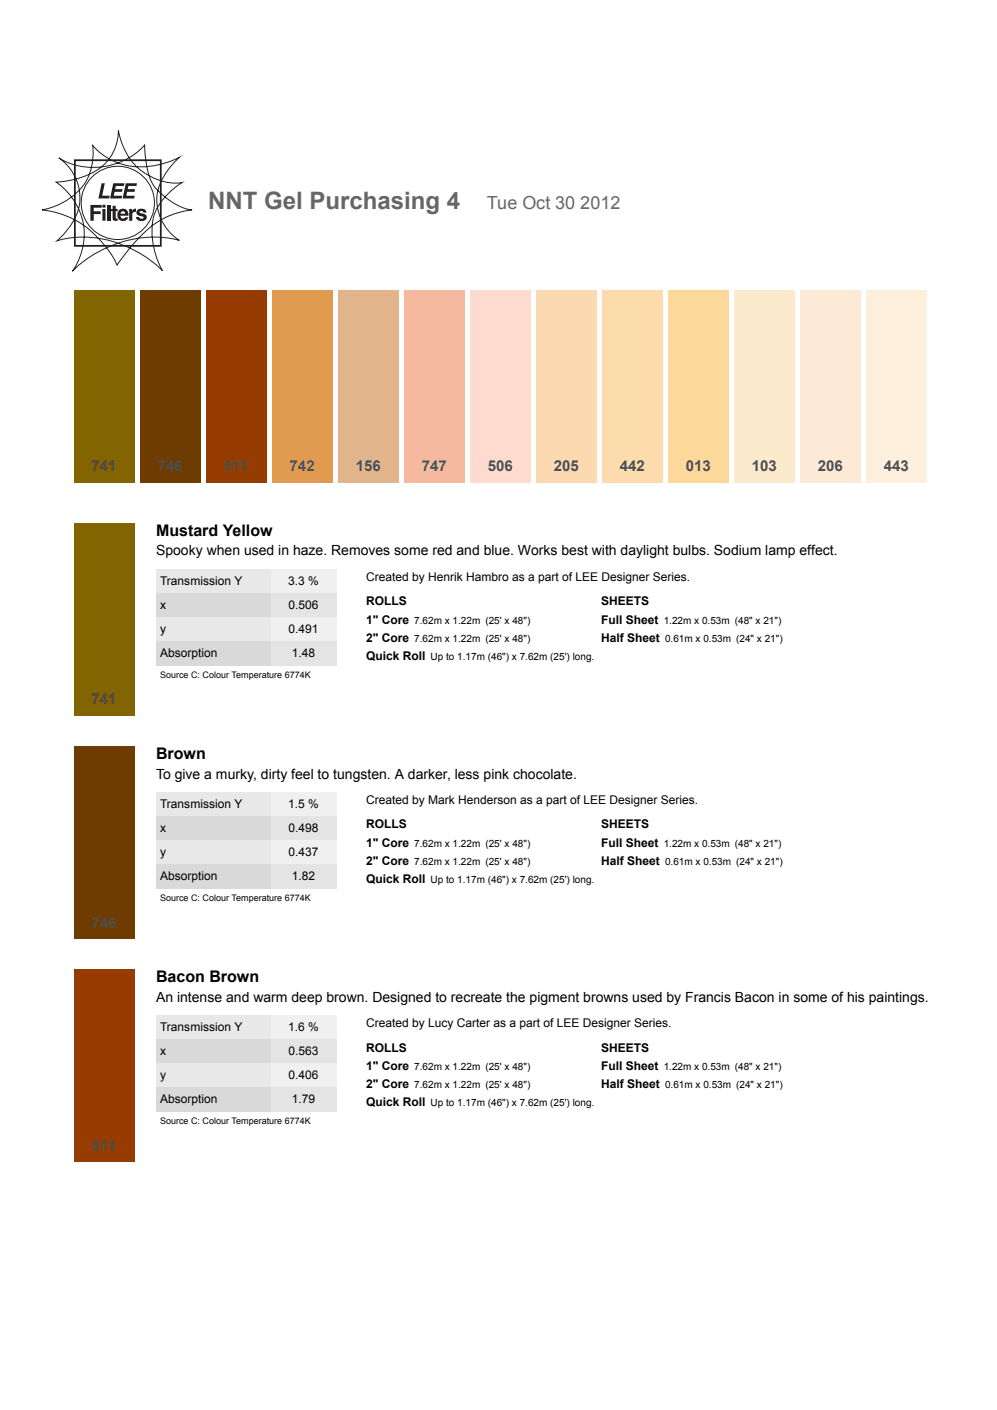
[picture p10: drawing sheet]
<svg xmlns="http://www.w3.org/2000/svg" width="210mm" height="297mm" viewBox="0 0 210 297" stroke-linecap="round" stroke-linejoin="round" font-family="sans-serif">
<defs><g id="words">
<text font-size="5.1" fill="#666" x="43.8" y="43.9">NNT Gel Purchasing 4</text>
<text font-size="3.8" fill="#666" x="102.6" y="43.9">Tue Oct 30 2012</text>
<g font-size="3.4">
<text x="32.9" y="113">Mustard Yellow</text>
<text x="32.9" y="160">Brown</text>
<text x="32.9" y="206.9">Bacon Brown</text>
</g>
<g font-size="3.2" fill="#4f4f4f">
<text x="19.3" y="99.3">741</text>
<text x="33.2" y="99.3">746</text>
<text x="47.2" y="99.3">511</text>
<text x="61" y="99.3">742</text>
<text x="74.9" y="99.3">156</text>
<text x="88.8" y="99.3">747</text>
<text x="102.7" y="99.3">506</text>
<text x="116.6" y="99.3">205</text>
<text x="130.6" y="99.3">442</text>
<text x="144.5" y="99.3">013</text>
<text x="158.4" y="99.3">103</text>
<text x="172.3" y="99.3">206</text>
<text x="186.2" y="99.3">443</text>
<text x="19.3" y="148.4">741</text>
<text x="19.3" y="195.4">746</text>
<text x="19.4" y="242.4">511</text>
</g>
<g font-size="3">
<text x="32.9" y="117">Spooky when used in haze. Removes some red and blue. Works best with daylight bulbs. Sodium lamp effect.</text>
<text x="32.9" y="164">To give a murky, dirty feel to tungsten. A darker, less pink chocolate.</text>
<text x="32.9" y="211">An intense and warm deep brown. Designed to recreate the pigment browns used by Francis Bacon in some of his paintings.</text>
</g>
<g font-size="2.5">
<text x="33.7" y="123.2">Transmission Y</text>
<text x="60.7" y="123.2">3.3 %</text>
<text x="77.1" y="122.4">Created by Henrik Hambro as a part of LEE Designer Series.</text>
<text x="33.7" y="128.3">x</text>
<text x="60.8" y="128.3">0.506</text>
<text x="77.1" y="131.3">1&quot; Core</text>
<text x="77.1" y="127.5">ROLLS</text>
<text x="126.7" y="131.3">Full Sheet</text>
<text x="126.7" y="127.5">SHEETS</text>
<text x="33.7" y="133.3">y</text>
<text x="60.8" y="133.3">0.491</text>
<text x="77.1" y="135.1">2&quot; Core</text>
<text x="126.7" y="135.1">Half Sheet</text>
<text x="33.7" y="138.4">Absorption</text>
<text x="61.5" y="138.4">1.48</text>
<text x="77.1" y="138.9">Quick Roll</text>
<text x="33.7" y="170.2">Transmission Y</text>
<text x="60.7" y="170.2">1.5 %</text>
<text x="77.1" y="169.4">Created by Mark Henderson as a part of LEE Designer Series.</text>
<text x="33.7" y="175.3">x</text>
<text x="60.8" y="175.3">0.498</text>
<text x="77.1" y="178.3">1&quot; Core</text>
<text x="77.1" y="174.5">ROLLS</text>
<text x="126.7" y="178.3">Full Sheet</text>
<text x="126.7" y="174.5">SHEETS</text>
<text x="33.7" y="180.3">y</text>
<text x="33.7" y="185.4">Absorption</text>
<text x="60.8" y="180.3">0.437</text>
<text x="61.5" y="185.4">1.82</text>
<text x="77.1" y="182.1">2&quot; Core</text>
<text x="77.1" y="185.9">Quick Roll</text>
<text x="126.7" y="182.1">Half Sheet</text>
<text x="33.7" y="217.2">Transmission Y</text>
<text x="60.7" y="217.2">1.6 %</text>
<text x="77.1" y="216.3">Created by Lucy Carter as a part of LEE Designer Series.</text>
<text x="77.1" y="221.5">ROLLS</text>
<text x="126.7" y="221.5">SHEETS</text>
<text x="33.7" y="222.3">x</text>
<text x="33.7" y="227.3">y</text>
<text x="60.8" y="222.3">0.563</text>
<text x="60.8" y="227.3">0.406</text>
<text x="77.1" y="225.3">1&quot; Core</text>
<text x="126.7" y="225.3">Full Sheet</text>
<text x="33.7" y="232.4">Absorption</text>
<text x="61.5" y="232.4">1.79</text>
<text x="77.1" y="229.1">2&quot; Core</text>
<text x="77.1" y="232.9">Quick Roll</text>
<text x="126.7" y="229.1">Half Sheet</text>
</g>
<g font-size="2.1">
<text x="87.3" y="131.4">7.62m x 1.22m (25' x 48&quot;)</text>
<text x="139.8" y="131.4">1.22m x 0.53m (48&quot; x 21&quot;)</text>
<text x="87.3" y="135.2">7.62m x 1.22m (25' x 48&quot;)</text>
<text x="140.1" y="135.2">0.61m x 0.53m (24&quot; x 21&quot;)</text>
<text x="90.7" y="139">Up to 1.17m (46&quot;) x 7.62m (25') long.</text>
<text x="87.3" y="178.4">7.62m x 1.22m (25' x 48&quot;)</text>
<text x="139.8" y="178.4">1.22m x 0.53m (48&quot; x 21&quot;)</text>
<text x="87.3" y="182.2">7.62m x 1.22m (25' x 48&quot;)</text>
<text x="90.7" y="186">Up to 1.17m (46&quot;) x 7.62m (25') long.</text>
<text x="140.1" y="182.2">0.61m x 0.53m (24&quot; x 21&quot;)</text>
<text x="87.3" y="225.4">7.62m x 1.22m (25' x 48&quot;)</text>
<text x="139.8" y="225.4">1.22m x 0.53m (48&quot; x 21&quot;)</text>
<text x="87.3" y="229.2">7.62m x 1.22m (25' x 48&quot;)</text>
<text x="90.7" y="233">Up to 1.17m (46&quot;) x 7.62m (25') long.</text>
<text x="140.1" y="229.2">0.61m x 0.53m (24&quot; x 21&quot;)</text>
</g>
<g font-size="1.9">
<text x="33.7" y="142.8">Source C: Colour Temperature 6774K</text>
<text x="33.7" y="189.8">Source C: Colour Temperature 6774K</text>
<text x="33.7" y="236.8">Source C: Colour Temperature 6774K</text>
</g>
</g></defs>
<path d="M15.8 33.7h18.1v18.1h-18.1z" fill="none" stroke="#231f20" stroke-width=".37"/>
<g fill="none" stroke="#231f20" stroke-width=".21">
<path d="M12.4 33.2a14.6 14.6 0 0 0 18.1-2.6 21.3 21.3 0 0 0 1.7 8.2 12.8 12.8 0 0 0 8.3 5.4 17.2 17.2 0 0 0-11.3 6 39.9 39.9 0 0 0-4.5 5.6 20.1 20.1 0 0 0-15.8-11.6 14.3 14.3 0 0 0 9.2-6 13.2 13.2 0 0 0 1.4-7.6 13.5 13.5 0 0 0 14 4.1l2.3-.7 2-.8a15.3 15.3 0 0 0-4.6 7.4 10.3 10.3 0 0 0 4.6 10 24.1 24.1 0 0 0-22.5 6.5 13.2 13.2 0 0 0-3.5-18.7 17.9 17.9 0 0 0 9.9-3.5 10 10 0 0 0 3.2-7.4 12.7 12.7 0 0 0 12.5 11.1l.9-.1a15.3 15.3 0 0 0-5.8 6.5 16.5 16.5 0 0 0 1.7 12.1 24 24 0 0 0-20.3-6.8l-1.9 .4a15.5 15.5 0 0 0 4.6-7 10.3 10.3 0 0 0-4.2-10.5z"/>
<circle cx="24.8" cy="42.7" r="7.7"/>
</g>
<g fill="#231f20">
<path d="M21.4 38.6h.7l-.6 2.6h1.6l-.1 .6h-2.3z"/>
<path d="M23.9 38.6h2.3l-.1 .6h-1.7l-.1 .6h1.5l-.1 .6h-1.6l-.1 .8h1.7l-.1 .6h-2.4z"/>
<path d="M26.5 38.6h2.4l-.2 .6h-1.7l-.1 .6h1.6l-.2 .6h-1.5l-.2 .8h1.8l-.1 .6h-2.5z"/>
<path d="M19 43.2h2.4v.6h-1.7v.7h1.5v.6h-1.5v1.4h-.7z"/>
<path d="M22.6 43.2h.6v3.3h-.6z"/>
<path d="M23.7 43.4h.7v.6h.4v.5h-.4v1.4l.4 .1v.5h-.8l-.3-.3v-1.7h-.3v-.5h.3z"/>
<path d="M27.2 44h.6v.5a.7 .7 0 0 1 .8-.5v.6l-.4 .1-.3 .3v1.5h-.7z"/>
<path d="M28.9 44.2a1.16 1.16 0 0 1 1.9 .6h-.6l-.2-.3h-.2l-.4 .1 .1 .2 .3 .1a.95 .95 0 0 1 1 1.2 1.27 1.27 0 0 1-2.2-.4h.7l.1 .2a.58 .58 0 0 0 .9-.1l-.4-.2a.95 .95 0 0 1-1.1-1.1z"/>
<path d="M21.6 44h.6v2.5h-.6zM21.6 43.1h.6v.6h-.6z"/>
<path d="M25.6 44.6l.5-.1 .3 .5h-1zM25 44.3a1.3 1.3 0 0 0 0 1.9 1.3 1.3 0 0 0 1.9-.1l.1-.3h-.6l-.1 .1a.55 .55 0 0 1-.6 .1 .55 .55 0 0 1-.3-.6h1.7a1.2 1.2 0 0 0-.6-1.3 1.2 1.2 0 0 0-1.5 .2z"/>
</g>
<path d="M15.6 61.1h12.6v40.4h-12.6z" fill-rule="evenodd" fill="#826400"/>
<path d="M29.5 61.1h12.7v40.4h-12.7z" fill-rule="evenodd" fill="#6e3c00"/>
<path d="M43.4 61.1h12.7v40.4h-12.7z" fill-rule="evenodd" fill="#963c00"/>
<path d="M57.3 61.1h12.7v40.4h-12.7z" fill-rule="evenodd" fill="#e19b50"/>
<path d="M71.2 61.1h12.7v40.4h-12.7z" fill-rule="evenodd" fill="#e1b48c"/>
<path d="M85.1 61.1h12.7v40.4h-12.7z" fill-rule="evenodd" fill="#f5b99f"/>
<path d="M99.1 61.1h12.6v40.4h-12.6z" fill-rule="evenodd" fill="#ffdace"/>
<path d="M113 61.1h12.6v40.4h-12.6z" fill-rule="evenodd" fill="#fcd9b1"/>
<path d="M126.9 61.1h12.6v40.4h-12.6z" fill-rule="evenodd" fill="#fcdcad"/>
<path d="M140.8 61.1h12.6v40.4h-12.6z" fill-rule="evenodd" fill="#fcd89b"/>
<path d="M154.7 61.1h12.6v40.4h-12.6z" fill-rule="evenodd" fill="#fceacc"/>
<path d="M168.6 61.1h12.6v40.4h-12.6z" fill-rule="evenodd" fill="#fcead6"/>
<path d="M182.5 61.1h12.7v40.4h-12.7z" fill-rule="evenodd" fill="#fcefdb"/>
<path d="M15.6 110.2h12.6v40.4h-12.6z" fill-rule="evenodd" fill="#826400"/>
<path d="M32.9 120h24.2v5h-24.2z" fill-rule="evenodd" fill="#e8e8e8"/>
<path d="M57.1 120h13.7v5h-13.7z" fill-rule="evenodd" fill="#f0f0f0"/>
<path d="M32.9 125h24.2v5.1h-24.2z" fill-rule="evenodd" fill="#d9d9d9"/>
<path d="M57.1 125h13.7v5.1h-13.7z" fill-rule="evenodd" fill="#e4e4e4"/>
<path d="M32.9 130.1h24.2v5h-24.2z" fill-rule="evenodd" fill="#e8e8e8"/>
<path d="M57.1 130.1h13.7v5h-13.7z" fill-rule="evenodd" fill="#f0f0f0"/>
<path d="M32.9 135.1h24.2v5.1h-24.2z" fill-rule="evenodd" fill="#d9d9d9"/>
<path d="M57.1 135.1h13.7v5.1h-13.7z" fill-rule="evenodd" fill="#e4e4e4"/>
<path d="M15.6 157.2h12.6v40.4h-12.6z" fill-rule="evenodd" fill="#6e3c00"/>
<path d="M32.9 167h24.2v5h-24.2z" fill-rule="evenodd" fill="#e8e8e8"/>
<path d="M57.1 167h13.7v5h-13.7z" fill-rule="evenodd" fill="#f0f0f0"/>
<path d="M32.9 172h24.2v5.1h-24.2z" fill-rule="evenodd" fill="#d9d9d9"/>
<path d="M57.1 172h13.7v5.1h-13.7z" fill-rule="evenodd" fill="#e4e4e4"/>
<path d="M32.9 177.1h24.2v5h-24.2z" fill-rule="evenodd" fill="#e8e8e8"/>
<path d="M57.1 177.1h13.7v5h-13.7z" fill-rule="evenodd" fill="#f0f0f0"/>
<path d="M32.9 182.1h24.2v5.1h-24.2z" fill-rule="evenodd" fill="#d9d9d9"/>
<path d="M57.1 182.1h13.7v5.1h-13.7z" fill-rule="evenodd" fill="#e4e4e4"/>
<path d="M15.6 204.2h12.6v40.4h-12.6z" fill-rule="evenodd" fill="#963c00"/>
<path d="M32.9 214h24.2v5h-24.2z" fill-rule="evenodd" fill="#e8e8e8"/>
<path d="M57.1 214h13.7v5h-13.7z" fill-rule="evenodd" fill="#f0f0f0"/>
<path d="M32.9 219h24.2v5.1h-24.2z" fill-rule="evenodd" fill="#d9d9d9"/>
<path d="M57.1 219h13.7v5.1h-13.7z" fill-rule="evenodd" fill="#e4e4e4"/>
<path d="M32.9 224.1h24.2v5h-24.2z" fill-rule="evenodd" fill="#e8e8e8"/>
<path d="M57.1 224.1h13.7v5h-13.7z" fill-rule="evenodd" fill="#f0f0f0"/>
<path d="M32.9 229.1h24.2v5.1h-24.2z" fill-rule="evenodd" fill="#d9d9d9"/>
<path d="M57.1 229.1h13.7v5.1h-13.7z" fill-rule="evenodd" fill="#e4e4e4"/>
<use href="#words"/>
</svg>
